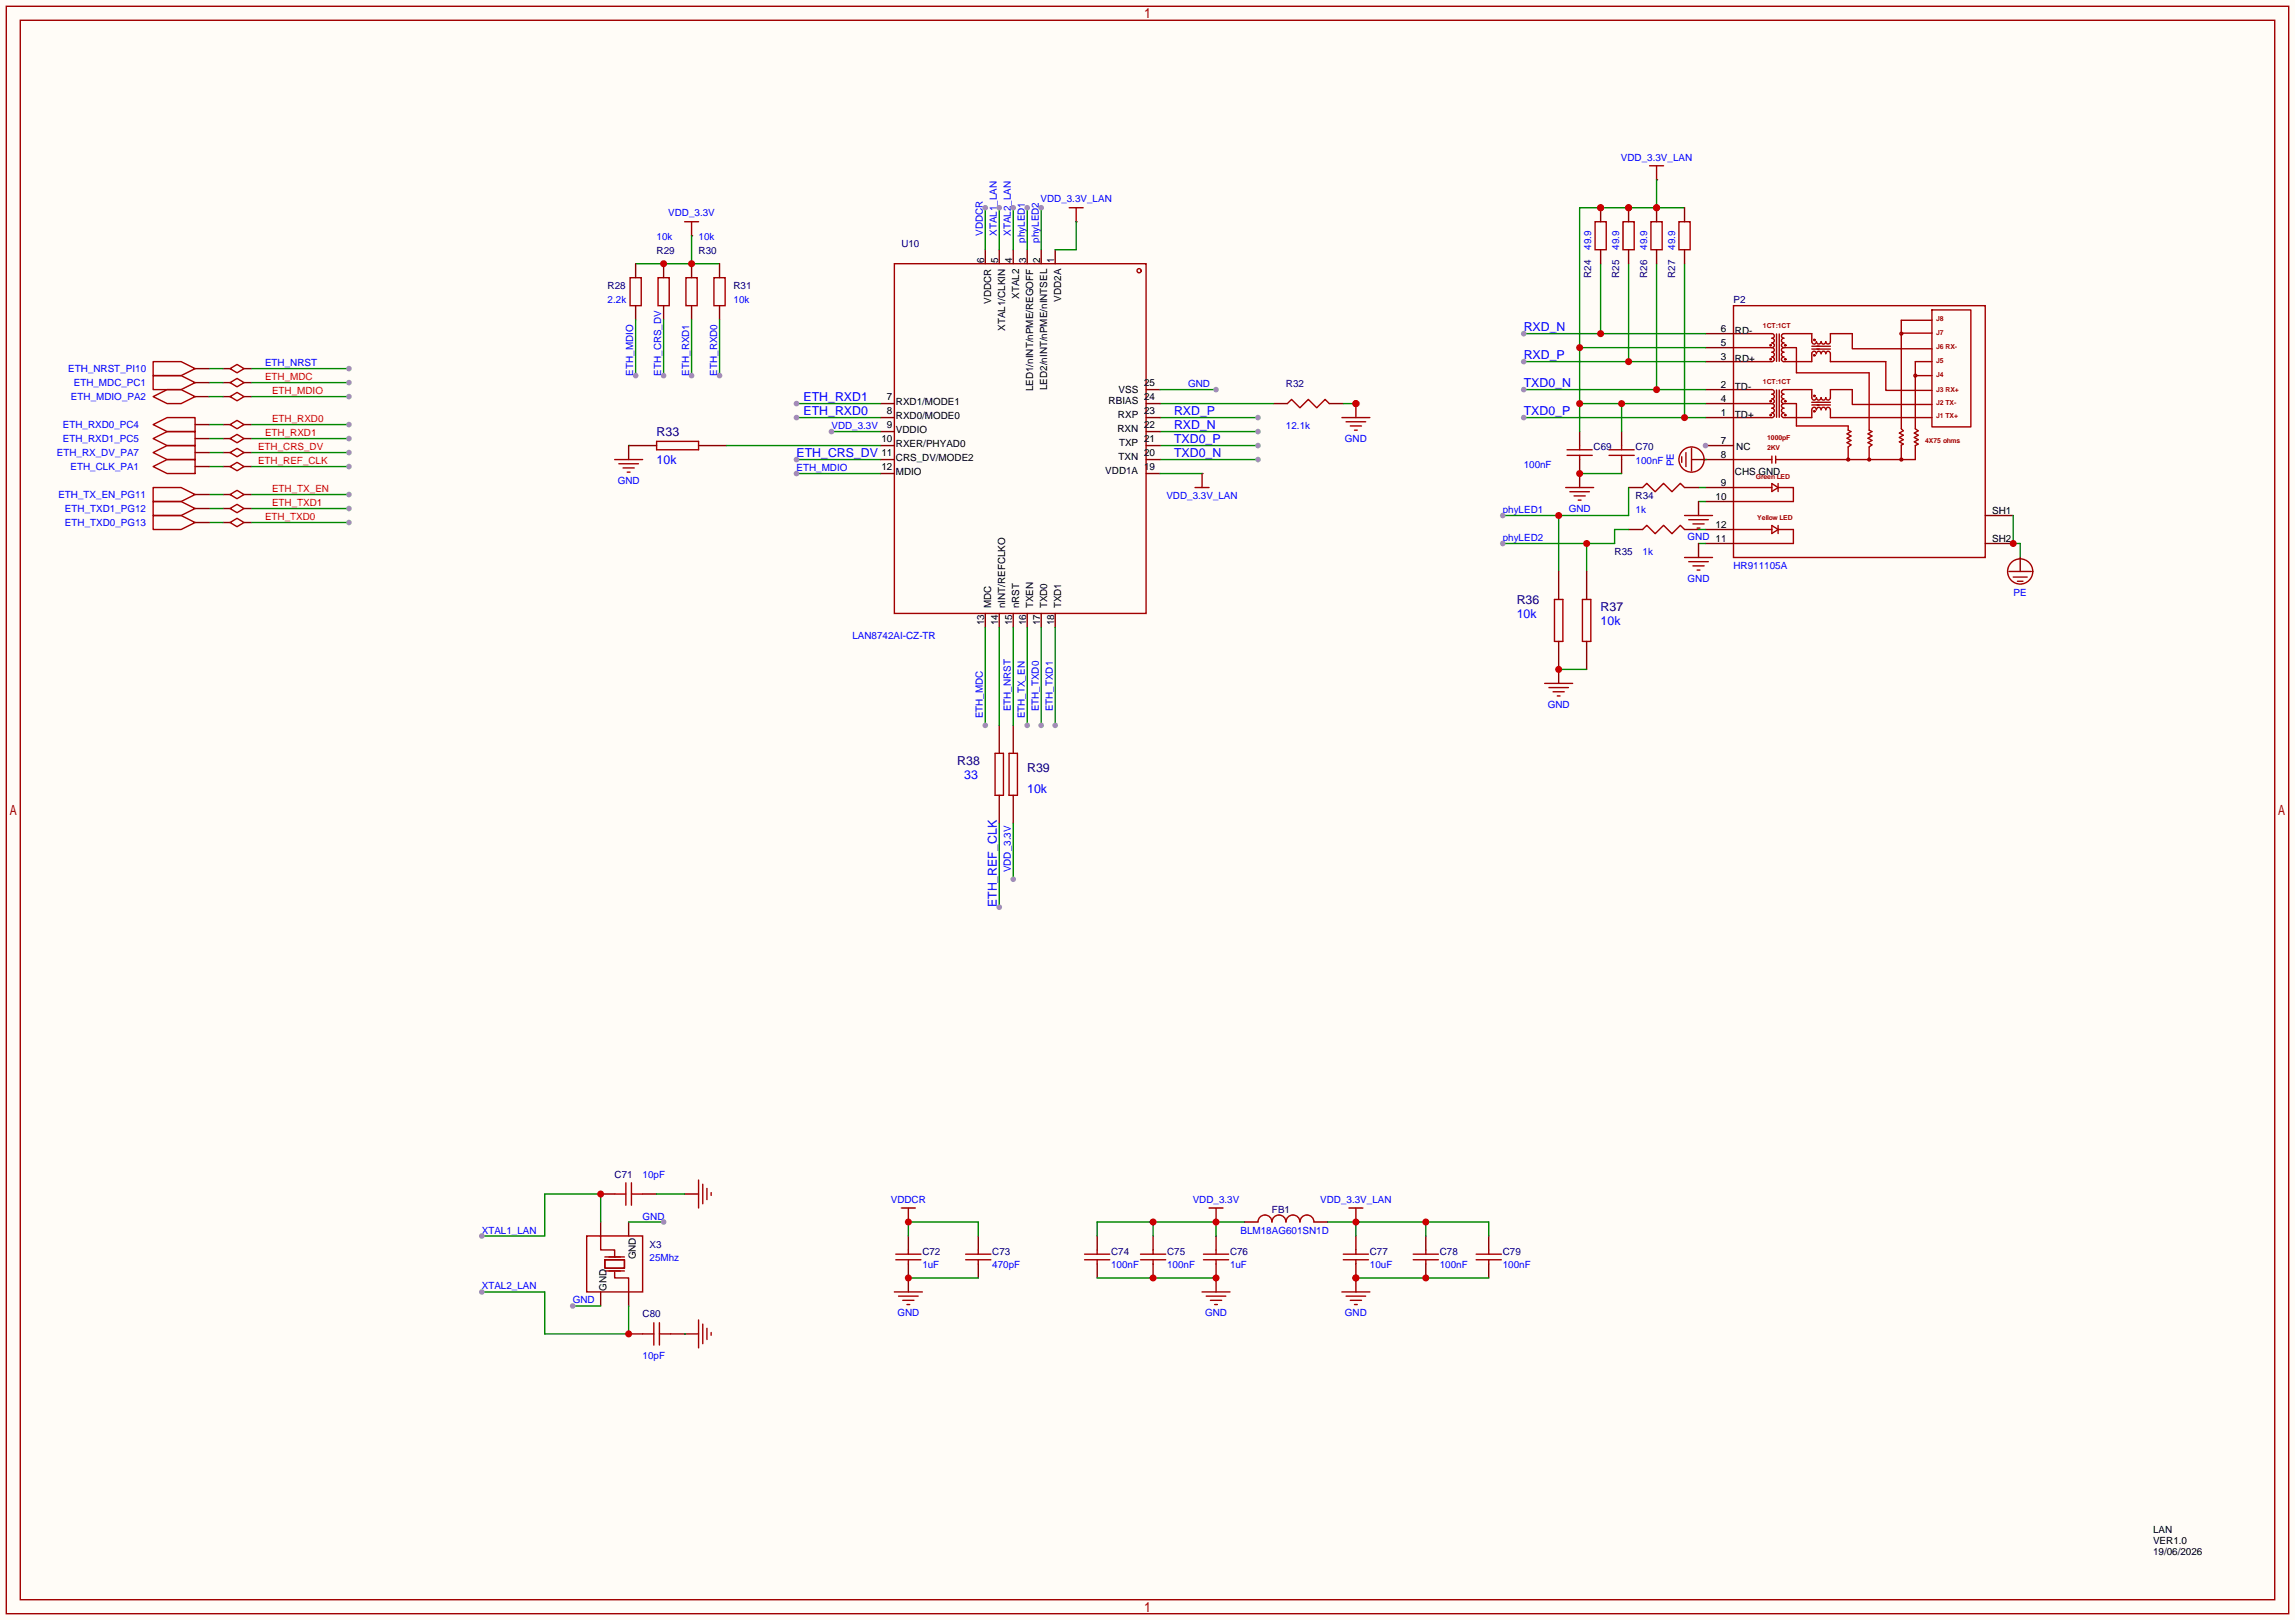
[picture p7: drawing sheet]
<svg xmlns="http://www.w3.org/2000/svg" width="417mm" height="294mm" viewBox="0 0 417 294" stroke-linecap="round" stroke-linejoin="round" font-family="sans-serif">
<defs><g id="words">
<g font-size="2.2" fill="#00f">
<text x="276.7" y="65.2">RXD_P</text>
<text x="276.7" y="60.1">RXD_N</text>
<text x="276.7" y="70.3">TXD0_N</text>
<text x="145.9" y="72.8">ETH_RXD1</text>
<text x="145.9" y="75.4">ETH_RXD0</text>
<text x="213.2" y="77.9">RXD_N</text>
<text x="213.2" y="75.4">RXD_P</text>
<text x="276.7" y="75.4">TXD0_P</text>
<text x="144.7" y="83">ETH_CRS_DV</text>
<text x="213.2" y="83">TXD0_N</text>
<text x="213.2" y="80.5">TXD0_P</text>
<text x="119.3" y="84.3">10k</text>
<text x="275.5" y="112.2">10k</text>
<text x="290.7" y="113.5">10k</text>
<text x="175.1" y="141.4">33</text>
<text x="186.6" y="144">10k</text>
<text x="181" y="164.7" transform="rotate(-90 181 164.7)">ETH_REF_CLK</text>
</g>
<g font-size="2.2" fill="#000080">
<text x="119.3" y="79.2">R33</text>
<text x="275.5" y="109.7">R36</text>
<text x="290.7" y="110.9">R37</text>
<text x="173.9" y="138.9">R38</text>
<text x="186.6" y="140.1">R39</text>
</g>
<g font-size="1.8" fill="#00f">
<text x="294.4" y="29.1">VDD_3.3V_LAN</text>
<text x="121.4" y="39.3">VDD_3.3V</text>
<text x="189" y="36.8">VDD_3.3V_LAN</text>
<text x="119.3" y="43.6">10k</text>
<text x="126.9" y="43.6">10k</text>
<text x="178.5" y="42.8" transform="rotate(-90 178.5 42.8)">VDDCR</text>
<text x="181" y="42.8" transform="rotate(-90 181 42.8)">XTAL1_LAN</text>
<text x="183.6" y="42.8" transform="rotate(-90 183.6 42.8)">XTAL2_LAN</text>
<text x="186.1" y="44.1" transform="rotate(-90 186.1 44.1)">phyLED1</text>
<text x="188.7" y="44.1" transform="rotate(-90 188.7 44.1)">phyLED2</text>
<text x="289" y="45.3" transform="rotate(-90 289 45.3)">49.9</text>
<text x="294.1" y="45.3" transform="rotate(-90 294.1 45.3)">49.9</text>
<text x="299.1" y="45.3" transform="rotate(-90 299.1 45.3)">49.9</text>
<text x="304.2" y="45.3" transform="rotate(-90 304.2 45.3)">49.9</text>
<text x="110.4" y="55.1">2.2k</text>
<text x="133.2" y="55.1">10k</text>
<text x="12.4" y="67.5">ETH_NRST_PI10</text>
<text x="13.4" y="70">ETH_MDC_PC1</text>
<text x="48.1" y="66.5">ETH_NRST</text>
<text x="115" y="68.2" transform="rotate(-90 115 68.2)">ETH_MDIO</text>
<text x="120.1" y="68.2" transform="rotate(-90 120.1 68.2)">ETH_CRS_DV</text>
<text x="125.2" y="68.2" transform="rotate(-90 125.2 68.2)">ETH_RXD1</text>
<text x="130.2" y="68.2" transform="rotate(-90 130.2 68.2)">ETH_RXD0</text>
<text x="215.8" y="70.3">GND</text>
<text x="11.4" y="77.7">ETH_RXD0_PC4</text>
<text x="12.9" y="72.6">ETH_MDIO_PA2</text>
<text x="151" y="77.9">VDD_3.3V</text>
<text x="233.6" y="77.9">12.1k</text>
<text x="10.3" y="82.7">ETH_RX_DV_PA7</text>
<text x="11.4" y="80.2">ETH_RXD1_PC5</text>
<text x="244.3" y="80.2">GND</text>
<text x="12.8" y="85.3">ETH_CLK_PA1</text>
<text x="112.2" y="87.8">GND</text>
<text x="144.7" y="85.5">ETH_MDIO</text>
<text x="276.7" y="84.9">100nF</text>
<text x="297.1" y="84.3">100nF</text>
<text x="304" y="84.6" transform="rotate(-90 304 84.6)">PE</text>
<text x="10.6" y="90.4">ETH_TX_EN_PG11</text>
<text x="11.8" y="92.9">ETH_TXD1_PG12</text>
<text x="11.8" y="95.4">ETH_TXD0_PG13</text>
<text x="211.8" y="90.6">VDD_3.3V_LAN</text>
<text x="272.9" y="93.2">phyLED1</text>
<text x="284.9" y="92.9">GND</text>
<text x="297.1" y="93.2">1k</text>
<text x="272.9" y="98.2">phyLED2</text>
<text x="298.3" y="100.8">1k</text>
<text x="306.5" y="98">GND</text>
<text x="306.5" y="105.6">GND</text>
<text x="314.8" y="103.3">HR911105A</text>
<text x="365.7" y="108.1">PE</text>
<text x="154.8" y="116">LAN8742AI-CZ-TR</text>
<text x="178.5" y="130.4" transform="rotate(-90 178.5 130.4)">ETH_MDC</text>
<text x="183.6" y="129.2" transform="rotate(-90 183.6 129.2)">ETH_NRST</text>
<text x="186.1" y="130.4" transform="rotate(-90 186.1 130.4)">ETH_TX_EN</text>
<text x="188.7" y="129.2" transform="rotate(-90 188.7 129.2)">ETH_TXD0</text>
<text x="191.2" y="129.2" transform="rotate(-90 191.2 129.2)">ETH_TXD1</text>
<text x="281.1" y="128.5">GND</text>
<text x="183.6" y="158.4" transform="rotate(-90 183.6 158.4)">VDD_3.3V</text>
<text x="116.7" y="213.8">10pF</text>
<text x="116.7" y="221.4">GND</text>
<text x="161.8" y="218.4">VDDCR</text>
<text x="216.6" y="218.4">VDD_3.3V</text>
<text x="239.8" y="218.4">VDD_3.3V_LAN</text>
<text x="87.5" y="224">XTAL1_LAN</text>
<text x="225.3" y="224">BLM18AG601SN1D</text>
<text x="118" y="229">25Mhz</text>
<text x="167.5" y="230.3">1uF</text>
<text x="180.2" y="230.3">470pF</text>
<text x="201.8" y="230.3">100nF</text>
<text x="212" y="230.3">100nF</text>
<text x="223.4" y="230.3">1uF</text>
<text x="248.8" y="230.3">10uF</text>
<text x="261.5" y="230.3">100nF</text>
<text x="272.9" y="230.3">100nF</text>
<text x="87.5" y="234.1">XTAL2_LAN</text>
<text x="104" y="236.7">GND</text>
<text x="163" y="238.9">GND</text>
<text x="218.9" y="238.9">GND</text>
<text x="244.3" y="238.9">GND</text>
<text x="116.7" y="246.8">10pF</text>
</g>
<g font-size="1.8" fill="#000080">
<text x="119.3" y="46.2">R29</text>
<text x="126.9" y="46.2">R30</text>
<text x="163.7" y="44.9">U10</text>
<text x="110.4" y="52.5">R28</text>
<text x="133.2" y="52.5">R31</text>
<text x="289" y="50.4" transform="rotate(-90 289 50.4)">R24</text>
<text x="294.1" y="50.4" transform="rotate(-90 294.1 50.4)">R25</text>
<text x="299.1" y="50.4" transform="rotate(-90 299.1 50.4)">R26</text>
<text x="304.2" y="50.4" transform="rotate(-90 304.2 50.4)">R27</text>
<text x="314.8" y="55.1">P2</text>
<text x="233.6" y="70.3">R32</text>
<text x="289.4" y="81.7">C69</text>
<text x="297.1" y="81.7">C70</text>
<text x="297.1" y="90.6">R34</text>
<text x="293.2" y="100.8">R35</text>
<text x="111.6" y="213.8">C71</text>
<text x="231" y="220.2">FB1</text>
<text x="118" y="226.5">X3</text>
<text x="167.5" y="227.8">C72</text>
<text x="180.2" y="227.8">C73</text>
<text x="201.8" y="227.8">C74</text>
<text x="212" y="227.8">C75</text>
<text x="223.4" y="227.8">C76</text>
<text x="248.8" y="227.8">C77</text>
<text x="261.5" y="227.8">C78</text>
<text x="272.9" y="227.8">C79</text>
<text x="116.7" y="239.2">C80</text>
</g>
<g font-size="1.8">
<text x="178.7" y="47.8" transform="rotate(-90 178.7 47.8)">6</text>
<text x="181.3" y="47.8" transform="rotate(-90 181.3 47.8)">5</text>
<text x="183.8" y="47.8" transform="rotate(-90 183.8 47.8)">4</text>
<text x="186.3" y="47.8" transform="rotate(-90 186.3 47.8)">3</text>
<text x="188.9" y="47.8" transform="rotate(-90 188.9 47.8)">2</text>
<text x="191.4" y="47.8" transform="rotate(-90 191.4 47.8)">1</text>
<text x="180" y="55.2" transform="rotate(-90 180 55.2)">VDDCR</text>
<text x="185.1" y="54.3" transform="rotate(-90 185.1 54.3)">XTAL2</text>
<text x="192.7" y="54.8" transform="rotate(-90 192.7 54.8)">VDD2A</text>
<text x="182.5" y="60.1" transform="rotate(-90 182.5 60.1)">XTAL1/CLKIN</text>
<text x="312.6" y="60.4">6</text>
<text x="312.6" y="62.9">5</text>
<text x="312.6" y="65.4">3</text>
<text x="315.1" y="60.6">RD-</text>
<text x="315.1" y="65.7">RD+</text>
<text x="187.6" y="71" transform="rotate(-90 187.6 71)">LED1/nINT/nPME/REGOFF</text>
<text x="190.2" y="70.8" transform="rotate(-90 190.2 70.8)">LED2/nINT/nPME/nINTSEL</text>
<text x="203.1" y="71.3">VSS</text>
<text x="207.8" y="70">25</text>
<text x="312.6" y="70.5">2</text>
<text x="315.1" y="70.8">TD-</text>
<text x="161.1" y="72.6">7</text>
<text x="161.1" y="75.1">8</text>
<text x="161.1" y="77.7">9</text>
<text x="162.7" y="73.6">RXD1/MODE1</text>
<text x="162.7" y="76.1">RXD0/MODE0</text>
<text x="201.3" y="73.3">RBIAS</text>
<text x="203" y="75.9">RXP</text>
<text x="207.8" y="77.7">22</text>
<text x="207.8" y="75.1">23</text>
<text x="207.8" y="72.6">24</text>
<text x="312.6" y="75.6">1</text>
<text x="312.6" y="73.1">4</text>
<text x="315.1" y="75.9">TD+</text>
<text x="160.1" y="80.2">10</text>
<text x="160.1" y="82.7">11</text>
<text x="162.7" y="78.7">VDDIO</text>
<text x="162.7" y="81.2">RXER/PHYAD0</text>
<text x="162.7" y="83.8">CRS_DV/MODE2</text>
<text x="202.9" y="78.4">RXN</text>
<text x="203.1" y="83.5">TXN</text>
<text x="203.2" y="81">TXP</text>
<text x="207.8" y="82.7">20</text>
<text x="207.8" y="80.2">21</text>
<text x="312.6" y="80.7">7</text>
<text x="312.6" y="83.2">8</text>
<text x="315.3" y="81.7">NC</text>
<text x="160.1" y="85.3">12</text>
<text x="162.7" y="86.3">MDIO</text>
<text x="200.7" y="86">VDD1A</text>
<text x="207.8" y="85.3">19</text>
<text x="312.6" y="88.3">9</text>
<text x="315.1" y="86.3">CHS GND</text>
<text x="311.6" y="90.8">10</text>
<text x="311.6" y="95.9">12</text>
<text x="361.8" y="93.4">SH1</text>
<text x="311.6" y="98.5">11</text>
<text x="361.8" y="98.5">SH2</text>
<text x="178.7" y="113.5" transform="rotate(-90 178.7 113.5)">13</text>
<text x="180" y="110.4" transform="rotate(-90 180 110.4)">MDC</text>
<text x="181.3" y="113.5" transform="rotate(-90 181.3 113.5)">14</text>
<text x="182.5" y="110.4" transform="rotate(-90 182.5 110.4)">nINT/REFCLKO</text>
<text x="183.8" y="113.5" transform="rotate(-90 183.8 113.5)">15</text>
<text x="185.1" y="110.4" transform="rotate(-90 185.1 110.4)">nRST</text>
<text x="186.3" y="113.5" transform="rotate(-90 186.3 113.5)">16</text>
<text x="187.6" y="110.4" transform="rotate(-90 187.6 110.4)">TXEN</text>
<text x="188.9" y="113.5" transform="rotate(-90 188.9 113.5)">17</text>
<text x="190.2" y="110.4" transform="rotate(-90 190.2 110.4)">TXD0</text>
<text x="191.4" y="113.5" transform="rotate(-90 191.4 113.5)">18</text>
<text x="192.7" y="110.4" transform="rotate(-90 192.7 110.4)">TXD1</text>
<text x="115.5" y="228.6" transform="rotate(-90 115.5 228.6)">GND</text>
<text x="110.1" y="234.3" transform="rotate(-90 110.1 234.3)">GND</text>
<text x="391" y="278.3">LAN</text>
<text x="391" y="280.3">VER1.0</text>
<text x="391" y="282.4">19/06/2026</text>
</g>
<g font-size="1.8" fill="#f00">
<text x="48.1" y="69">ETH_MDC</text>
<text x="49.4" y="71.6">ETH_MDIO</text>
<text x="49.4" y="76.6">ETH_RXD0</text>
<text x="46.9" y="81.7">ETH_CRS_DV</text>
<text x="48.1" y="79.2">ETH_RXD1</text>
<text x="46.9" y="84.3">ETH_REF_CLK</text>
<text x="49.4" y="89.3">ETH_TX_EN</text>
<text x="48.1" y="94.4">ETH_TXD0</text>
<text x="49.4" y="91.9">ETH_TXD1</text>
</g>
<g font-size="1.2" fill="#a00000">
<text x="320.2" y="59.5">1CT:1CT</text>
<text x="351.7" y="58.3">J8</text>
<text x="351.7" y="60.8">J7</text>
<text x="351.7" y="65.9">J5</text>
<text x="351.7" y="63.3">J6 RX-</text>
<text x="320.2" y="69.7">1CT:1CT</text>
<text x="351.7" y="68.5">J4</text>
<text x="351.7" y="71.2">J3 RX+</text>
<text x="351.7" y="73.5">J2 TX-</text>
<text x="351.7" y="75.8">J1 TX+</text>
<text x="320.9" y="79.8">1000pF</text>
<text x="320.9" y="81.6">2KV</text>
<text x="349.6" y="80.4">4X75 ohms</text>
<text x="318.9" y="87">Green LED</text>
<text x="319.2" y="94.3">Yellow LED</text>
</g>
</g></defs>
<path d="M0 0h416.8v294.1h-416.8z" fill="#fffcf7"/>
<g fill="none" stroke="#a10000" stroke-width=".25">
<path d="M1.1 1.1h414.6v291.9h-414.6zM3.7 3.7h409.4v286.7h-409.4zM194.2 37.7h2.5M195.5 37.7v2.6M299.6 30.1h2.5M300.9 30.1v2.5M124.3 40.3h2.6M125.6 40.3v2.5M233.8 73.3l.8-.8 1.5 1.5 1.5-1.5 1.5 1.5 1.6-1.5 .7 .8M217 88.5h2.6M218.3 86v2.5M163.7 219.3h2.5"/>
<path d="M165 219.3v2.6M219.6 219.3h2.5M220.9 219.3v2.6M245 219.3h2.5M246.3 219.3v2.6M162.7 227.7h4.6M162.7 228.7h4.6M165 226.9v.8M165 228.7v.8M175.4 227.7h4.6M175.4 228.7h4.6M177.7 226.9v.8"/>
<path d="M177.7 228.7v.8M197 227.7h4.5M197 228.7h4.5M199.3 226.9v.8M199.3 228.7v.8M207.1 227.7h4.6M207.1 228.7h4.6M209.4 226.9v.8M209.4 228.7v.8M218.6 227.7h4.5M218.6 228.7h4.5M220.9 226.9v.8"/>
<path d="M220.9 228.7v.8M228.5 221.9a1.27 1.27 0 0 1 1.2-1.3 1.27 1.27 0 0 1 1.3 1.3 1.27 1.27 0 0 1 1.3-1.3 1.27 1.27 0 0 1 1.3 1.3 1.27 1.27 0 0 1 1.2-1.3 1.27 1.27 0 0 1 1.3 1.3 1.27 1.27 0 0 1 1.3-1.3 1.27 1.27 0 0 1 1.2 1.3M244 227.7h4.5M244 228.7h4.5M246.3 226.9v.8M246.3 228.7v.8M256.7 227.7h4.5M256.7 228.7h4.5M259 226.9v.8M259 228.7v.8M268.1 227.7h4.6M268.1 228.7h4.6"/>
<path d="M270.4 226.9v.8M270.4 228.7v.8"/>
</g>
<g fill="none" stroke="#870000" stroke-width=".25">
<path d="M300.9 32.6h.1M125.6 42.8h.1M195.5 40.3h.1M231.3 73.3h2.5M241.4 73.3h2.6M218.3 86h.1M165 221.9h.1M165 224.4v2.5M165 229.5v2.5M177.7 224.4v2.5M177.7 229.5v2.5M199.3 224.4v2.5"/>
<path d="M199.3 229.5v2.5M209.4 224.4v2.5M209.4 229.5v2.5M220.9 221.9h.1M220.9 224.4v2.5M220.9 229.5v2.5M225.9 221.9h2.6M238.6 221.9h2.6M246.3 221.9h.1M246.3 224.4v2.5M246.3 229.5v2.5M259 224.4v2.5"/>
<path d="M259 229.5v2.5M270.4 224.4v2.5M270.4 229.5v2.5"/>
</g>
<path d="M210.7 78.4h17.8" fill="none" stroke="#008700" stroke-width=".25"/>
<circle cx="228.5" cy="78.4" r=".51" fill="#999"/>
<path d="M210.7 75.8h17.8" fill="none" stroke="#008700" stroke-width=".25"/>
<circle cx="228.5" cy="75.8" r=".51" fill="#999"/>
<path d="M210.7 83.4h17.8" fill="none" stroke="#008700" stroke-width=".25"/>
<circle cx="228.5" cy="83.4" r=".51" fill="#999"/>
<path d="M210.7 80.9h17.8" fill="none" stroke="#008700" stroke-width=".25"/>
<circle cx="228.5" cy="80.9" r=".51" fill="#999"/>
<path d="M244 73.3h2.5" fill="none" stroke="#008700" stroke-width=".25"/>
<circle cx="246.3" cy="73.3" r=".63" fill="#c00"/>
<circle cx="246.5" cy="73.3" r=".51" fill="#999"/>
<path d="M210.7 73.3h20.6M209.4 221.9v2.5M220.9 221.9v2.5M225.9 221.9h-26.6v2.5" fill="none" stroke="#008700" stroke-width=".25"/>
<g fill="#c00">
<circle cx="220.9" cy="221.9" r=".63"/>
<circle cx="209.4" cy="221.9" r=".63"/>
</g>
<path d="M241.2 221.9h29.2v2.5M246.3 221.9v2.5M259 221.9v2.5" fill="none" stroke="#008700" stroke-width=".25"/>
<g fill="#c00">
<circle cx="246.3" cy="221.9" r=".63"/>
<circle cx="259" cy="221.9" r=".63"/>
</g>
<path d="M165 224.4v-2.5h12.7v2.5" fill="none" stroke="#008700" stroke-width=".25"/>
<circle cx="165" cy="221.9" r=".63" fill="#c00"/>
<path d="M165 232h12.7M246.3 232h24.1" fill="none" stroke="#008700" stroke-width=".25"/>
<g fill="#c00">
<circle cx="246.3" cy="232" r=".63"/>
<circle cx="259" cy="232" r=".63"/>
</g>
<path d="M45.6 69.5h17.8" fill="none" stroke="#008700" stroke-width=".25"/>
<circle cx="63.4" cy="69.5" r=".51" fill="#999"/>
<path d="M45.6 84.7h17.8" fill="none" stroke="#008700" stroke-width=".25"/>
<circle cx="63.4" cy="84.7" r=".51" fill="#999"/>
<path d="M45.6 72h17.8" fill="none" stroke="#008700" stroke-width=".25"/>
<circle cx="63.4" cy="72" r=".51" fill="#999"/>
<path d="M45.6 82.2h17.8" fill="none" stroke="#008700" stroke-width=".25"/>
<circle cx="63.4" cy="82.2" r=".51" fill="#999"/>
<path d="M45.6 77.1h17.8" fill="none" stroke="#008700" stroke-width=".25"/>
<circle cx="63.4" cy="77.1" r=".51" fill="#999"/>
<path d="M45.6 79.6h17.8" fill="none" stroke="#008700" stroke-width=".25"/>
<circle cx="63.4" cy="79.6" r=".51" fill="#999"/>
<path d="M45.6 89.8h17.8" fill="none" stroke="#008700" stroke-width=".25"/>
<circle cx="63.4" cy="89.8" r=".51" fill="#999"/>
<path d="M45.6 92.3h17.8" fill="none" stroke="#008700" stroke-width=".25"/>
<circle cx="63.4" cy="92.3" r=".51" fill="#999"/>
<path d="M45.6 94.9h17.8" fill="none" stroke="#008700" stroke-width=".25"/>
<circle cx="63.4" cy="94.9" r=".51" fill="#999"/>
<path d="M45.6 66.9h17.8" fill="none" stroke="#008700" stroke-width=".25"/>
<circle cx="63.4" cy="66.9" r=".51" fill="#999"/>
<g fill="none" stroke="#a10000" stroke-width=".25">
<path d="M314.8 55.5h45.8v45.7h-45.8zM350.9 56.3h7v21.2h-7zM350.9 58.1h-5.6v19.8l.4 .3-.7 .4 .7 .4-.7 .4 .7 .4-.7 .4 .7 .4-.4 .2v2.6M314.8 60.6h7a.42 .42 0 0 1 .4 .4 .42 .42 0 0 1-.4 .4 .43 .43 0 0 1 .5 .4 .43 .43 0 0 1-.5 .5 .43 .43 0 0 1 .5 .4 .43 .43 0 0 1-.5 .4M314.8 70.7h7a.42 .42 0 0 1 .4 .5 .42 .42 0 0 1-.4 .4 .43 .43 0 0 1 .5 .4 .43 .43 0 0 1-.5 .4 .43 .43 0 0 1 .5 .5 .43 .43 0 0 1-.5 .4M314.8 63.1h7M314.8 73.3h7M321.8 63.1a.42 .42 0 0 1 .4 .4 .42 .42 0 0 1-.4 .5 .43 .43 0 0 1 .5 .4 .43 .43 0 0 1-.5 .4 .43 .43 0 0 1 .5 .4 .43 .43 0 0 1-.5 .5h-7M321.8 73.3a.42 .42 0 0 1 .4 .4 .42 .42 0 0 1-.4 .4 .43 .43 0 0 1 .5 .4 .43 .43 0 0 1-.5 .5 .43 .43 0 0 1 .5 .4 .43 .43 0 0 1-.5 .4h-7M322.7 60.6v5M322.7 70.8v5M323.1 60.6v5"/>
<path d="M323.1 70.8v5M324 63.1a.43 .43 0 0 1-.5-.4 .43 .43 0 0 1 .5-.4 .43 .43 0 0 1-.5-.5 .43 .43 0 0 1 .5-.4 .42 .42 0 0 1-.5-.4 .42 .42 0 0 1 .5-.4h5.1v1.4a.42 .42 0 0 0 .4 .5 .42 .42 0 0 0 .4-.5 .43 .43 0 0 0 .4 .5 .43 .43 0 0 0 .4-.5 .43 .43 0 0 0 .5 .5 .43 .43 0 0 0 .4-.5 .42 .42 0 0 0 .4 .5 .42 .42 0 0 0 .4-.5v-1.4h4v2.7h14.5M324 73.3a.43 .43 0 0 1-.5-.4 .43 .43 0 0 1 .5-.5 .43 .43 0 0 1-.5-.4 .43 .43 0 0 1 .5-.4 .42 .42 0 0 1-.5-.4 .42 .42 0 0 1 .5-.5h5.1v1.5a.42 .42 0 0 0 .4 .4 .42 .42 0 0 0 .4-.4 .43 .43 0 0 0 .4 .4 .43 .43 0 0 0 .4-.4 .43 .43 0 0 0 .5 .4 .43 .43 0 0 0 .4-.4 .42 .42 0 0 0 .4 .4 .42 .42 0 0 0 .4-.4v-1.5h4v2.7h14.5M324 63.1h2.2M324 73.3h2.2M324 63.1a.42 .42 0 0 0-.5 .4 .42 .42 0 0 0 .5 .5 .43 .43 0 0 0-.5 .4 .43 .43 0 0 0 .5 .4 .43 .43 0 0 0-.5 .4 .43 .43 0 0 0 .5 .5h5.1v-1.5a.42 .42 0 0 1 .4-.4 .42 .42 0 0 1 .4 .4 .43 .43 0 0 1 .4-.4 .43 .43 0 0 1 .4 .4 .43 .43 0 0 1 .5-.4 .43 .43 0 0 1 .4 .4 .42 .42 0 0 1 .4-.4 .42 .42 0 0 1 .4 .4v1.5h10.1v5.2h8.4M324 73.3a.42 .42 0 0 0-.5 .4 .42 .42 0 0 0 .5 .4 .43 .43 0 0 0-.5 .4 .43 .43 0 0 0 .5 .5 .43 .43 0 0 0-.5 .4 .43 .43 0 0 0 .5 .4h5.1v-1.4a.42 .42 0 0 1 .4-.5 .42 .42 0 0 1 .4 .5 .43 .43 0 0 1 .4-.5 .43 .43 0 0 1 .4 .5 .43 .43 0 0 1 .5-.5 .43 .43 0 0 1 .4 .5 .42 .42 0 0 1 .4-.4 .42 .42 0 0 1 .4 .4M326.3 63.1v4.6h13.2v10.4l.5 .3-.7 .4 .7 .4-.7 .4 .7 .4-.7 .4 .7 .4-.5 .4v2.2M326.3 73.3v4h9.4v.8l.5 .3-.7 .4 .7 .4-.7 .4 .7 .4-.7 .4 .7 .4-.5 .4v2.2M329.1 73.5h3.3M329.1 73h3.3M329.1 63.4h3.3"/>
<path d="M329.1 62.9h3.3M332.4 74.4v1.4h18.5M345.3 60.5h5.6M347.9 68.2h3M350.9 65.7h-3v12.2l.5 .3-.7 .4 .7 .4-.7 .4 .7 .4-.7 .4 .7 .4-.5 .3v2.5h-25.4M314.8 83.4h7M314.8 88.5h7M314.8 96.1h7M321.8 82.8v1.3M321.8 87.8l1.1 .7-1.1 .7zM321.8 95.4l1.1 .7-1.1 .8zM322.5 82.8v1.3"/>
<path d="M322.9 88.5h2.8v2.6h-10.9M322.9 87.8v1.4M322.9 95.4v1.5M322.9 96.1h2.8v2.6h-10.9"/>
<circle cx="321.6" cy="75.4" r=".13"/>
<circle cx="321.6" cy="62.7" r=".13"/>
<circle cx="321.6" cy="65.2" r=".13"/>
<circle cx="321.6" cy="72.8" r=".13"/>
<circle cx="324.2" cy="75.4" r=".13"/>
<circle cx="324.2" cy="62.7" r=".13"/>
<circle cx="324.2" cy="65.2" r=".13"/>
<circle cx="324.2" cy="72.8" r=".13"/>
<circle cx="329.5" cy="74.7" r=".13"/>
<circle cx="329.5" cy="61.7" r=".13"/>
<circle cx="329.5" cy="64.5" r=".13"/>
<circle cx="329.5" cy="71.9" r=".13"/>
<circle cx="345.3" cy="60.6" r=".25"/>
<circle cx="347.9" cy="68.2" r=".25"/>
<circle cx="335.7" cy="83.4" r=".25"/>
<circle cx="339.5" cy="83.4" r=".25"/>
<circle cx="345.3" cy="83.4" r=".25"/>
</g>
<path d="M309.8 60.6h5M309.8 63.1h5M309.8 65.7h5M309.8 75.8h5M309.8 73.3h5M309.8 70.7h5M309.8 80.9h5" fill="none" stroke="#870000" stroke-width=".25"/>
<circle cx="309.8" cy="80.9" r=".51" fill="#999"/>
<path d="M309.8 83.4h5M309.8 88.5h5M309.8 91.1h5M309.8 98.7h5M309.8 96.1h5M360.6 98.7h5M360.6 93.6h5" fill="none" stroke="#870000" stroke-width=".25"/>
<path d="M305.9 47.9v27.9M276.7 75.8h33.1" fill="none" stroke="#008700" stroke-width=".25"/>
<circle cx="305.9" cy="75.8" r=".63" fill="#c00"/>
<circle cx="276.7" cy="75.8" r=".51" fill="#999"/>
<path d="M300.9 47.9v22.8M276.7 70.7h33.1" fill="none" stroke="#008700" stroke-width=".25"/>
<circle cx="300.9" cy="70.7" r=".63" fill="#c00"/>
<circle cx="276.7" cy="70.7" r=".51" fill="#999"/>
<path d="M295.8 47.9v17.8M276.7 65.7h33.1" fill="none" stroke="#008700" stroke-width=".25"/>
<circle cx="295.8" cy="65.7" r=".63" fill="#c00"/>
<circle cx="276.7" cy="65.7" r=".51" fill="#999"/>
<path d="M290.7 47.9v12.7M276.7 60.6h33.1" fill="none" stroke="#008700" stroke-width=".25"/>
<circle cx="290.7" cy="60.6" r=".63" fill="#c00"/>
<circle cx="276.7" cy="60.6" r=".51" fill="#999"/>
<path d="M286.9 78.4v2.5M294.5 78.4v2.5M286.9 83.4v2.6M294.5 83.4v2.6" fill="none" stroke="#870000" stroke-width=".25"/>
<path d="M284.6 81.7h4.6M284.6 82.7h4.6M286.9 80.9v.8M286.9 82.7v.7M292.2 81.7h4.6M292.2 82.7h4.6M294.5 80.9v.8M294.5 82.7v.7" fill="none" stroke="#a10000" stroke-width=".25"/>
<path d="M300.9 32.6v5.1M305.9 37.7h-19v40.7M286.9 73.3h22.9M286.9 63.1h22.9M294.5 73.3v5.1M286.9 86h7.6" fill="none" stroke="#008700" stroke-width=".25"/>
<g fill="#c00">
<circle cx="294.5" cy="73.3" r=".63"/>
<circle cx="286.9" cy="73.3" r=".63"/>
<circle cx="286.9" cy="63.1" r=".63"/>
<circle cx="290.7" cy="37.7" r=".63"/>
<circle cx="295.8" cy="37.7" r=".63"/>
<circle cx="300.9" cy="37.7" r=".63"/>
</g>
<path d="M115.4 47.9h15.3M125.6 42.8v5.1M288.2 98.7v5.1M295.8 96.1h-2.6v2.6h-20.3M308.5 88.5h1.3M308.5 91.1h1.3" fill="none" stroke="#008700" stroke-width=".25"/>
<path d="M295.8 96.1h2.5M305.9 96.1h2.6" fill="none" stroke="#870000" stroke-width=".25"/>
<path d="M298.3 96.1l.8-.7 1.5 1.5 1.5-1.5 1.6 1.5 1.5-1.5 .7 .7" fill="none" stroke="#a10000" stroke-width=".25"/>
<circle cx="288.2" cy="98.7" r=".63" fill="#c00"/>
<circle cx="272.9" cy="98.7" r=".51" fill="#999"/>
<path d="M295.8 88.5h2.5M305.9 88.5h2.6" fill="none" stroke="#870000" stroke-width=".25"/>
<path d="M298.3 88.5l.8-.7 1.5 1.5 1.5-1.5 1.6 1.5 1.5-1.5 .7 .7" fill="none" stroke="#a10000" stroke-width=".25"/>
<path d="M283.1 93.6v10.2M295.8 88.5v5.1h-22.9" fill="none" stroke="#008700" stroke-width=".25"/>
<circle cx="283.1" cy="93.6" r=".63" fill="#c00"/>
<circle cx="272.9" cy="93.6" r=".51" fill="#999"/>
<path d="M365.6 93.6v5.1h1.3v2.5" fill="none" stroke="#008700" stroke-width=".25"/>
<circle cx="365.6" cy="98.7" r=".63" fill="#c00"/>
<g fill="none" stroke="#870000" stroke-width=".25">
<path d="M178.9 45.3v2.6M181.5 45.3v2.6M184 45.3v2.6M186.6 45.3v2.6M189.1 45.3v2.6M191.6 45.3v2.6M40.5 66.9h1.3M40.5 69.5h1.3M40.5 72h1.3M40.5 77.1h1.3M40.5 79.6h1.3M44.3 66.9h1.3"/>
<path d="M44.3 69.5h1.3M44.3 72h1.3M44.3 77.1h1.3M44.3 79.6h1.3M159.9 73.3h2.5M159.9 75.8h2.5M159.9 78.4h2.5M208.2 73.3h2.5M208.2 75.8h2.5M208.2 78.4h2.5M208.2 70.7h2.5M40.5 82.2h1.3"/>
<path d="M40.5 84.7h1.3M40.5 89.8h1.3M40.5 92.3h1.3M40.5 94.9h1.3M44.3 82.2h1.3M44.3 84.7h1.3M44.3 89.8h1.3M44.3 92.3h1.3M44.3 94.9h1.3M114.2 80.9h5.1M126.9 80.9h5.1M159.9 80.9h2.5"/>
<path d="M159.9 83.4h2.5M159.9 86h2.5M208.2 80.9h2.5M208.2 83.4h2.5M208.2 86h2.5M178.9 111.4v2.5M181.5 111.4v2.5M184 111.4v2.5M186.6 111.4v2.5M189.1 111.4v2.5M191.6 111.4v2.5M283.1 103.8v5"/>
<path d="M283.1 116.5v5M288.2 103.8v5M288.2 116.5v5M181.5 131.7v5.1M184 131.7v5.1M181.5 144.4v5.1M184 144.4v5.1M109.1 216.8h2.5M116.7 216.8h2.6M124.3 216.8h2.6M109.1 221.9v2.5M109.1 234.6v2.5"/>
<path d="M114.2 221.9v2.5M114.2 234.6v2.5M114.2 242.2h2.5M121.8 242.2h5.1"/>
</g>
<g fill="none" stroke="#a10000" stroke-width=".25">
<path d="M162.4 47.9h45.8v63.5h-45.8zM41.8 66.9l1.3-.7 1.2 .7-1.2 .8zM41.8 69.5l1.3-.8 1.2 .8-1.2 .7zM41.8 72l1.3-.8 1.2 .8-1.2 .8zM41.8 77.1l1.3-.8 1.2 .8-1.2 .8zM41.8 79.6l1.3-.7 1.2 .7-1.2 .8zM41.8 82.2l1.3-.8 1.2 .8-1.2 .7zM41.8 84.7l1.3-.8 1.2 .8-1.2 .8zM41.8 89.8l1.3-.8 1.2 .8-1.2 .8zM41.8 92.3l1.3-.7 1.2 .7-1.2 .8zM41.8 94.9l1.3-.8 1.2 .8-1.2 .7zM119.3 80.1h7.6v1.6h-7.6z"/>
<path d="M282.3 108.8h1.5v7.7h-1.5zM287.4 108.8h1.5v7.7h-1.5zM180.7 136.8h1.5v7.6h-1.5zM183.3 136.8h1.5v7.6h-1.5zM111.6 216.8h2.1M113.7 214.8v4M114.7 214.8v4M114.7 216.8h2M126.9 214.2v5.1M127.6 215v3.6M128.4 215.8v2M129.2 216.5v.5"/>
<path d="M106.6 224.4h10.1v10.2h-10.1zM109.1 224.4v2.5h2.5v1.3M109.9 228.7h3.5v1.6h-3.5zM109.9 230.8h3.5M109.9 228.2h3.5M111.6 231v1h2.6v2.6M126.9 239.6v5.1M116.7 242.2h2M118.7 240.2v4M119.8 240.2v4M119.8 242.2h2M127.6 240.4v3.6"/>
<path d="M128.4 241.2v2M129.2 241.9v.5"/>
<circle cx="206.9" cy="49.1" r=".38"/>
</g>
<path d="M38 69.5h2.5M38 79.6h2.5M38 77.1h2.5M38 66.9h2.5M210.7 70.7h10.2M38 84.7h2.5M38 92.3h2.5M38 94.9h2.5M38 89.8h2.5M38 82.2h2.5" fill="none" stroke="#008700" stroke-width=".25"/>
<circle cx="220.9" cy="70.7" r=".51" fill="#999"/>
<path d="M210.7 86h7.6" fill="none" stroke="#008700" stroke-width=".25"/>
<path d="M289.7 40.3h2v5h-2z" fill="none" stroke="#a10000" stroke-width=".25"/>
<path d="M290.7 37.7v2.6" fill="none" stroke="#870000" stroke-width=".25"/>
<circle cx="290.7" cy="37.7" r=".63" fill="#c00"/>
<path d="M115.4 47.9v2.5M115.4 55.5v2.5M120.5 47.9v2.5M290.7 45.3v2.6" fill="none" stroke="#870000" stroke-width=".25"/>
<path d="M114.4 50.4h2.1v5.1h-2.1zM119.5 50.4h2v5.1h-2z" fill="none" stroke="#a10000" stroke-width=".25"/>
<circle cx="120.5" cy="47.9" r=".63" fill="#c00"/>
<path d="M295.8 37.7v2.6M120.5 55.5v2.5" fill="none" stroke="#870000" stroke-width=".25"/>
<path d="M294.8 40.3h2v5h-2z" fill="none" stroke="#a10000" stroke-width=".25"/>
<circle cx="295.8" cy="37.7" r=".63" fill="#c00"/>
<path d="M125.6 47.9v2.5M295.8 45.3v2.6" fill="none" stroke="#870000" stroke-width=".25"/>
<path d="M124.6 50.4h2v5.1h-2z" fill="none" stroke="#a10000" stroke-width=".25"/>
<circle cx="125.6" cy="47.9" r=".63" fill="#c00"/>
<path d="M300.9 37.7v2.6M125.6 55.5v2.5" fill="none" stroke="#870000" stroke-width=".25"/>
<path d="M299.8 40.3h2.1v5h-2.1z" fill="none" stroke="#a10000" stroke-width=".25"/>
<circle cx="300.9" cy="37.7" r=".63" fill="#c00"/>
<path d="M305.9 37.7v2.6M130.7 47.9v2.5M130.7 55.5v2.5M300.9 45.3v2.6M305.9 45.3v2.6" fill="none" stroke="#870000" stroke-width=".25"/>
<path d="M129.7 50.4h2v5.1h-2zM304.9 40.3h2.1v5h-2.1z" fill="none" stroke="#a10000" stroke-width=".25"/>
<path d="M189.1 37.7v7.6M195.5 40.3v5h-3.9M308.5 96.1h1.3M308.5 98.7h1.3M283.1 121.5h5.1" fill="none" stroke="#008700" stroke-width=".25"/>
<circle cx="189.1" cy="37.7" r=".51" fill="#999"/>
<path d="M186.6 37.7v7.6" fill="none" stroke="#008700" stroke-width=".25"/>
<circle cx="186.6" cy="37.7" r=".51" fill="#999"/>
<path d="M184 37.7v7.6" fill="none" stroke="#008700" stroke-width=".25"/>
<circle cx="184" cy="37.7" r=".51" fill="#999"/>
<path d="M181.5 37.7v7.6" fill="none" stroke="#008700" stroke-width=".25"/>
<circle cx="181.5" cy="37.7" r=".51" fill="#999"/>
<path d="M178.9 37.7v7.6" fill="none" stroke="#008700" stroke-width=".25"/>
<circle cx="178.9" cy="37.7" r=".51" fill="#999"/>
<path d="M109.1 221.9v-5.1h-10.2v7.6h-11.4" fill="none" stroke="#008700" stroke-width=".25"/>
<circle cx="109.1" cy="216.8" r=".63" fill="#c00"/>
<circle cx="87.5" cy="224.4" r=".51" fill="#999"/>
<path d="M87.5 234.6h11.4v7.6h15.3v-5.1" fill="none" stroke="#008700" stroke-width=".25"/>
<circle cx="114.2" cy="242.2" r=".63" fill="#c00"/>
<circle cx="87.5" cy="234.6" r=".51" fill="#999"/>
<path d="M119.3 216.8h5M104 237.1h5.1M124.3 242.2h.1" fill="none" stroke="#008700" stroke-width=".25"/>
<circle cx="104" cy="237.1" r=".51" fill="#999"/>
<path d="M151 78.4h8.9" fill="none" stroke="#008700" stroke-width=".25"/>
<circle cx="151" cy="78.4" r=".51" fill="#999"/>
<path d="M144.7 73.3h15.2" fill="none" stroke="#008700" stroke-width=".25"/>
<circle cx="144.7" cy="73.3" r=".51" fill="#999"/>
<path d="M144.7 75.8h15.2" fill="none" stroke="#008700" stroke-width=".25"/>
<circle cx="144.7" cy="75.8" r=".51" fill="#999"/>
<path d="M132 80.9h27.9M144.7 83.4h15.2" fill="none" stroke="#008700" stroke-width=".25"/>
<circle cx="144.7" cy="83.4" r=".51" fill="#999"/>
<path d="M144.7 86h15.2" fill="none" stroke="#008700" stroke-width=".25"/>
<circle cx="144.7" cy="86" r=".51" fill="#999"/>
<path d="M178.9 113.9v17.8" fill="none" stroke="#008700" stroke-width=".25"/>
<circle cx="178.9" cy="131.7" r=".51" fill="#999"/>
<path d="M181.5 113.9v17.8M184 113.9v17.8M186.6 113.9v17.8" fill="none" stroke="#008700" stroke-width=".25"/>
<circle cx="186.6" cy="131.7" r=".51" fill="#999"/>
<path d="M189.1 113.9v17.8" fill="none" stroke="#008700" stroke-width=".25"/>
<circle cx="189.1" cy="131.7" r=".51" fill="#999"/>
<path d="M191.6 113.9v17.8" fill="none" stroke="#008700" stroke-width=".25"/>
<circle cx="191.6" cy="131.7" r=".51" fill="#999"/>
<path d="M114.2 80.9h.1M181.5 149.5v15.2" fill="none" stroke="#008700" stroke-width=".25"/>
<circle cx="181.5" cy="164.7" r=".51" fill="#999"/>
<path d="M184 149.5v10.1" fill="none" stroke="#008700" stroke-width=".25"/>
<circle cx="184" cy="159.6" r=".51" fill="#999"/>
<path d="M165 232v2.6M220.9 232v2.6" fill="none" stroke="#870000" stroke-width=".25"/>
<path d="M218.3 234.6h5.1M219.1 235.3h3.5M219.8 236.1h2.1M220.6 236.9h.5" fill="none" stroke="#a10000" stroke-width=".25"/>
<circle cx="165" cy="232" r=".63" fill="#c00"/>
<path d="M162.4 234.6h5.1M163.2 235.3h3.6M164 236.1h2M164.7 236.9h.5" fill="none" stroke="#a10000" stroke-width=".25"/>
<path d="M246.3 232v2.6" fill="none" stroke="#870000" stroke-width=".25"/>
<circle cx="246.3" cy="232" r=".63" fill="#c00"/>
<path d="M243.7 234.6h5.1M244.5 235.3h3.5M245.2 236.1h2.1M246 236.9h.5" fill="none" stroke="#a10000" stroke-width=".25"/>
<path d="M286.9 86v2.5" fill="none" stroke="#870000" stroke-width=".25"/>
<circle cx="286.9" cy="86" r=".63" fill="#c00"/>
<path d="M284.4 88.5h5M285.1 89.3h3.6M285.9 90h2M286.6 90.8h.5" fill="none" stroke="#a10000" stroke-width=".25"/>
<path d="M246.3 73.3v2.5" fill="none" stroke="#870000" stroke-width=".25"/>
<circle cx="246.3" cy="73.3" r=".63" fill="#c00"/>
<g fill="none" stroke="#a10000" stroke-width=".25">
<path d="M27.8 65.7h5.1l2.5 1.2-2.5 1.3h-5.1zM27.8 68.2h5.1l2.5 1.3-2.5 1.2h-5.1zM27.8 72l2.6-1.3h2.5l2.5 1.3-2.5 1.3h-2.5zM27.8 79.6l2.6-1.2h5v2.5h-5zM27.8 77.1l2.6-1.3h5v2.6h-5zM243.7 75.8h5.1M244.5 76.6h3.5M245.2 77.3h2.1M246 78.1h.5M27.8 91.1h5.1l2.5 1.2-2.5 1.3h-5.1zM27.8 93.6h5.1l2.5 1.3-2.5 1.2h-5.1zM27.8 88.5h5.1l2.5 1.3-2.5 1.3h-5.1z"/>
<path d="M27.8 84.7l2.6-1.3h5v2.6h-5zM27.8 82.2l2.6-1.3h5v2.5h-5zM111.6 83.4h5.1M112.4 84.2h3.6M113.2 85h2M113.9 85.7h.5M305.9 93.6h5.1M306.7 94.4h3.6M307.5 95.1h2M308.2 95.9h.5M305.9 101.2h5.1M306.7 102h3.6"/>
<path d="M307.5 102.7h2M308.2 103.5h.5"/>
</g>
<g fill="none" stroke="#870000" stroke-width=".25">
<path d="M35.4 66.9h2.6M35.4 69.5h2.6M35.4 72h2.6M35.4 79.6h2.6M35.4 77.1h2.6M35.4 92.3h2.6M35.4 94.9h2.6M35.4 89.8h2.6M35.4 84.7h2.6M35.4 82.2h2.6M114.2 80.9v2.5M308.5 91.1v2.5"/>
<path d="M308.5 98.7v2.5M283.1 121.5v2.6"/>
</g>
<path d="M38 72h2.5" fill="none" stroke="#008700" stroke-width=".25"/>
<circle cx="283.1" cy="121.5" r=".63" fill="#c00"/>
<path d="M280.5 124.1h5.1M281.3 124.8h3.6M282.1 125.6h2M282.8 126.4h.5" fill="none" stroke="#a10000" stroke-width=".25"/>
<path d="M199.3 232h21.6" fill="none" stroke="#008700" stroke-width=".25"/>
<g fill="#c00">
<circle cx="220.9" cy="232" r=".63"/>
<circle cx="209.4" cy="232" r=".63"/>
</g>
<path d="M130.7 58v10.2" fill="none" stroke="#008700" stroke-width=".25"/>
<circle cx="130.7" cy="68.2" r=".51" fill="#999"/>
<path d="M125.6 58v10.2" fill="none" stroke="#008700" stroke-width=".25"/>
<circle cx="125.6" cy="68.2" r=".51" fill="#999"/>
<path d="M120.5 58v10.2" fill="none" stroke="#008700" stroke-width=".25"/>
<circle cx="120.5" cy="68.2" r=".51" fill="#999"/>
<path d="M115.4 58v10.2" fill="none" stroke="#008700" stroke-width=".25"/>
<circle cx="115.4" cy="68.2" r=".51" fill="#999"/>
<g fill="none" stroke="#a10000" stroke-width=".25">
<path d="M305.4 82.9v1M306.2 82.2v2.5M307.2 81.4v4.1M364.9 103.8h4M365.6 104.8h2.6M366.4 105.5h1"/>
<circle cx="307.2" cy="83.4" r="2.29"/>
<circle cx="366.9" cy="103.8" r="2.29"/>
</g>
<path d="M307.2 83.4h2.6M366.9 101.2v2.6" fill="none" stroke="#870000" stroke-width=".25"/>
<path d="M309.8 83.4h.1M114.2 221.9h6.3" fill="none" stroke="#008700" stroke-width=".25"/>
<circle cx="120.5" cy="221.9" r=".51" fill="#999"/>
<use href="#words"/>
</svg>
